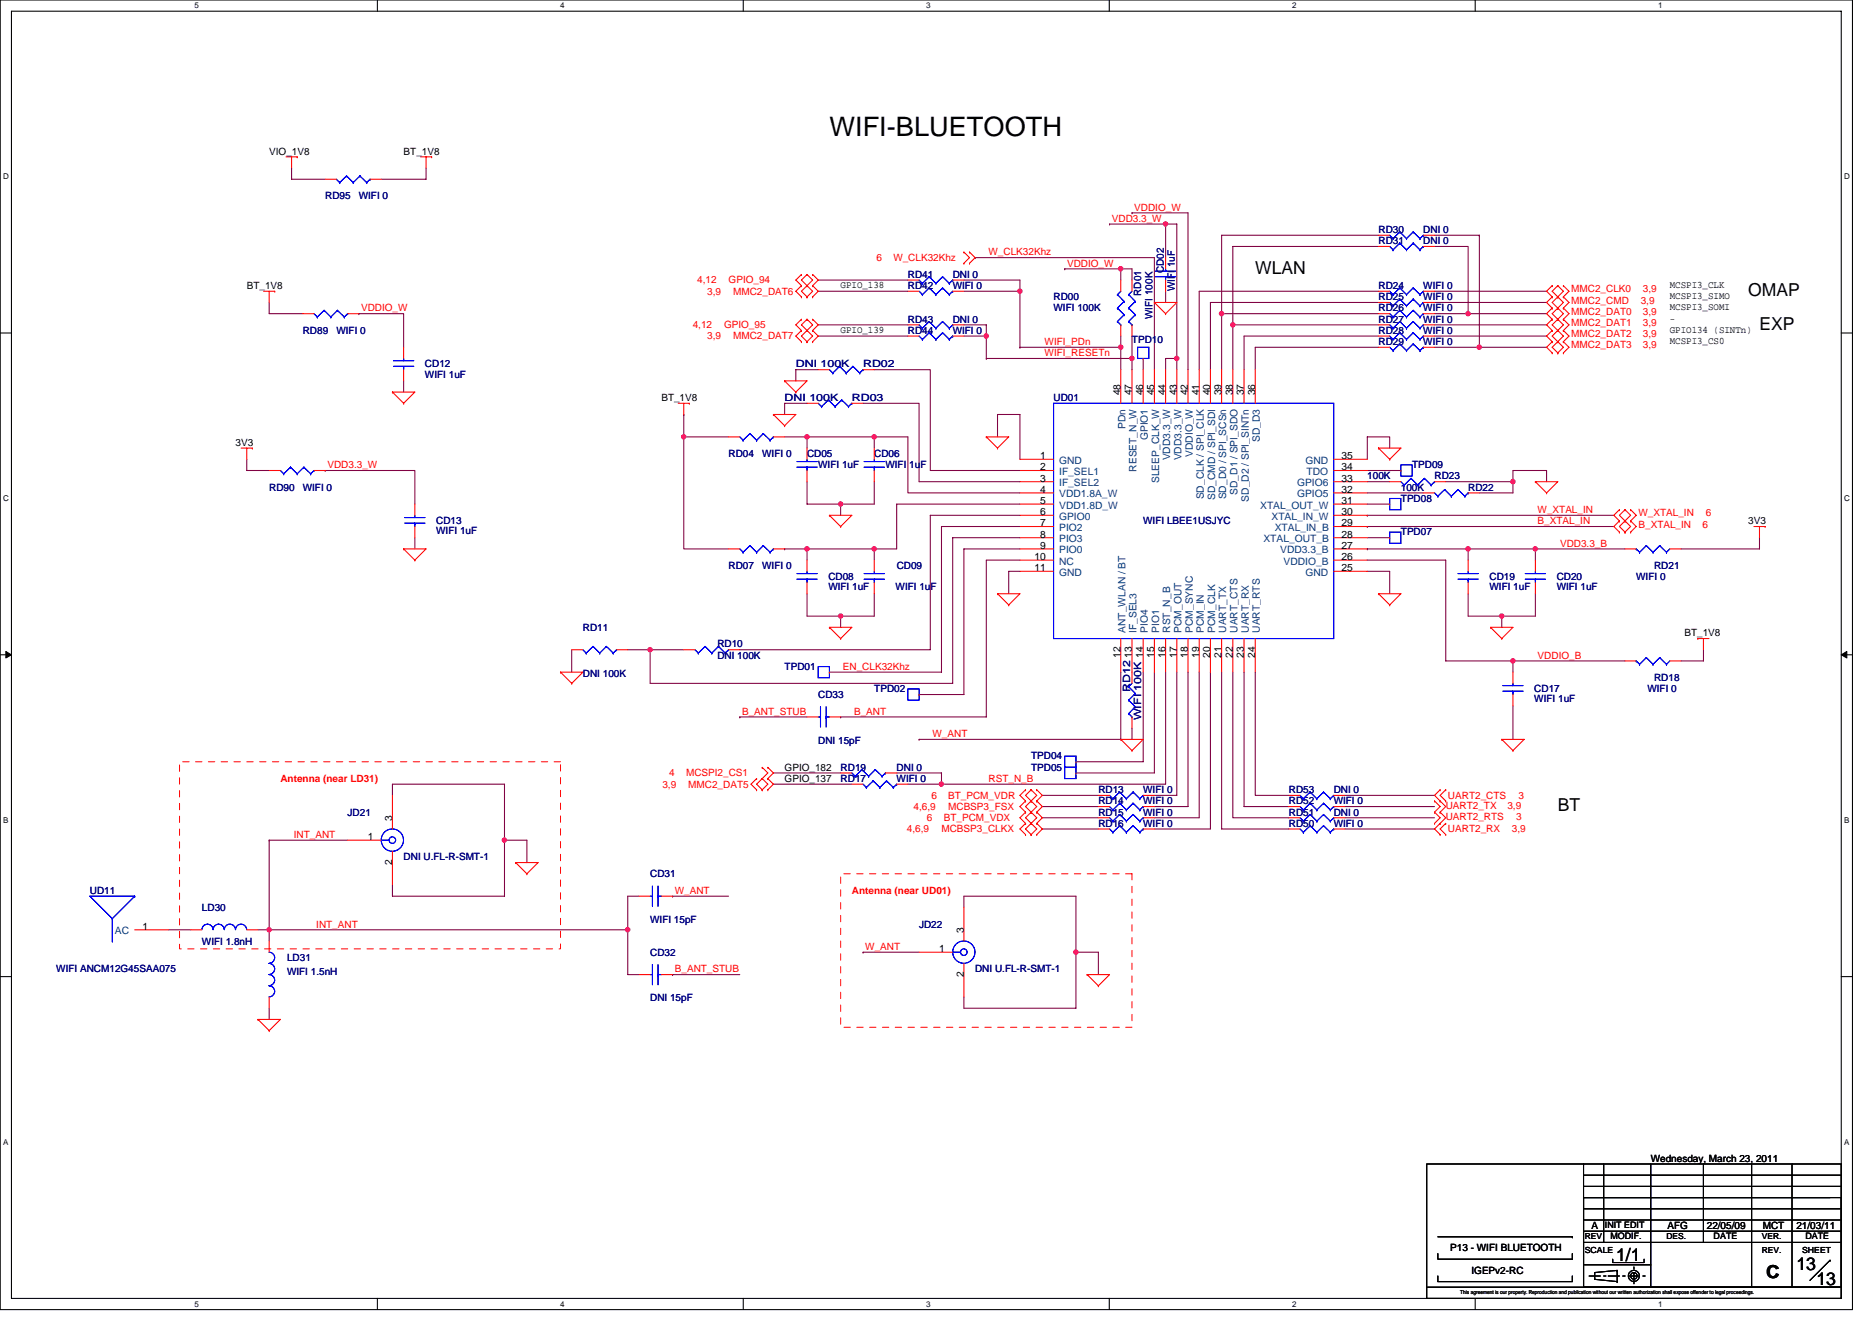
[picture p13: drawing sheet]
<svg xmlns="http://www.w3.org/2000/svg" width="297mm" height="210mm" viewBox="0 0 297 210" stroke-linecap="round" stroke-linejoin="round" font-family="sans-serif">
<defs><g id="words">
<text font-size="4.3" x="131.6" y="21.6">WIFI-BLUETOOTH</text>
<g font-size="2.8">
<text x="199.2" y="43.4">WLAN</text>
<text x="277.4" y="47">OMAP</text>
<text x="279.2" y="52.3">EXP</text>
<text x="247.2" y="128.8">BT</text>
<text x="256.4" y="200.1">1/1</text>
<text x="280.2" y="202.8">C</text>
<text x="285" y="201.5">13</text>
<text x="288.2" y="204">13</text>
</g>
<g font-size="1.6">
<text x="42.7" y="24.5">VIO_1V8</text>
<text x="64" y="24.5">BT_1V8</text>
<text x="39.2" y="45.9">BT_1V8</text>
<text x="133.4" y="45.7">GPIO_138</text>
<text x="265" y="45.7">MCSPI3_CLK</text>
<text x="265" y="47.5">MCSPI3_SIMO</text>
<text x="133.4" y="52.8">GPIO_139</text>
<text x="265" y="49.3">MCSPI3_SOMI</text>
<text x="265" y="52.8">GPIO134 (SINTn)</text>
<text x="265" y="51">-</text>
<text x="265" y="54.6">MCSPI3_CS0</text>
<text x="104.9" y="63.6">BT_1V8</text>
<text x="177.8" y="62.8" transform="rotate(-90 177.8 62.8)">48</text>
<text x="179.6" y="62.8" transform="rotate(-90 179.6 62.8)">47</text>
<text x="181.4" y="62.8" transform="rotate(-90 181.4 62.8)">46</text>
<text x="183.2" y="62.8" transform="rotate(-90 183.2 62.8)">45</text>
<text x="184.9" y="62.8" transform="rotate(-90 184.9 62.8)">44</text>
<text x="186.7" y="62.8" transform="rotate(-90 186.7 62.8)">43</text>
<text x="188.5" y="62.8" transform="rotate(-90 188.5 62.8)">42</text>
<text x="190.3" y="62.8" transform="rotate(-90 190.3 62.8)">41</text>
<text x="192" y="62.8" transform="rotate(-90 192 62.8)">40</text>
<text x="193.8" y="62.8" transform="rotate(-90 193.8 62.8)">39</text>
<text x="195.6" y="62.8" transform="rotate(-90 195.6 62.8)">38</text>
<text x="197.4" y="62.8" transform="rotate(-90 197.4 62.8)">37</text>
<text x="199.2" y="62.8" transform="rotate(-90 199.2 62.8)">36</text>
<text x="37.4" y="70.8">3V3</text>
<text x="165" y="72.9">1</text>
<text x="165" y="74.7">2</text>
<text x="165" y="76.4">3</text>
<text x="212.9" y="76.4">33</text>
<text x="212.9" y="74.7">34</text>
<text x="212.9" y="72.9">35</text>
<text x="165" y="78.2">4</text>
<text x="165" y="80">5</text>
<text x="165" y="81.8">6</text>
<text x="165" y="83.5">7</text>
<text x="212.9" y="81.8">30</text>
<text x="212.9" y="80">31</text>
<text x="212.9" y="78.2">32</text>
<text x="212.9" y="83.5">29</text>
<text x="277.4" y="83.2">3V3</text>
<text x="164.1" y="88.9">10</text>
<text x="165" y="85.3">8</text>
<text x="165" y="87.1">9</text>
<text x="212.9" y="85.3">28</text>
<text x="212.9" y="88.9">26</text>
<text x="212.9" y="87.1">27</text>
<text x="164.1" y="90.7">11</text>
<text x="212.9" y="90.7">25</text>
<text x="267.3" y="101">BT_1V8</text>
<text x="177.8" y="104.4" transform="rotate(-90 177.8 104.4)">12</text>
<text x="179.6" y="104.4" transform="rotate(-90 179.6 104.4)">13</text>
<text x="183.2" y="104.4" transform="rotate(-90 183.2 104.4)">15</text>
<text x="184.9" y="104.4" transform="rotate(-90 184.9 104.4)">16</text>
<text x="186.7" y="104.4" transform="rotate(-90 186.7 104.4)">17</text>
<text x="188.5" y="104.4" transform="rotate(-90 188.5 104.4)">18</text>
<text x="190.3" y="104.4" transform="rotate(-90 190.3 104.4)">19</text>
<text x="192" y="104.4" transform="rotate(-90 192 104.4)">20</text>
<text x="193.8" y="104.4" transform="rotate(-90 193.8 104.4)">21</text>
<text x="195.6" y="104.4" transform="rotate(-90 195.6 104.4)">22</text>
<text x="197.4" y="104.4" transform="rotate(-90 197.4 104.4)">23</text>
<text x="199.2" y="104.4" transform="rotate(-90 199.2 104.4)">24</text>
<text x="124.5" y="122.3">GPIO_182</text>
<text x="124.5" y="124.1">GPIO_137</text>
<text x="62.2" y="130.3" transform="rotate(-90 62.2 130.3)">3</text>
<text x="58.4" y="133.3">1</text>
<text x="62.2" y="137.3" transform="rotate(-90 62.2 137.3)">2</text>
<text x="22.6" y="147.6">1</text>
<text x="152.9" y="148.1" transform="rotate(-90 152.9 148.1)">3</text>
<text x="149" y="151.1">1</text>
<text x="152.9" y="155.1" transform="rotate(-90 152.9 155.1)">2</text>
<text x="261.9" y="184.4">Wednesday, March 23, 2011</text>
<text x="252.5" y="195.1">A</text>
<text x="264.6" y="195.1">AFG</text>
<text x="270.8" y="195.1">22/05/09</text>
<text x="279.7" y="195.1">MCT</text>
<text x="285" y="195.1">21/03/11</text>
<text x="230.1" y="198.6">P13 - WIFI BLUETOOTH</text>
<text x="233.5" y="202.2">IGEPv2-RC</text>
</g>
<g font-size="1.6" fill="#000080">
<text x="51.6" y="31.6">RD95</text>
<text x="56.9" y="31.6">WIFI 0</text>
<text x="218.7" y="37">RD30</text>
<text x="218.7" y="38.8">RD31</text>
<text x="225.8" y="37">DNI 0</text>
<text x="225.8" y="38.8">DNI 0</text>
<text x="144.1" y="45.9">RD42</text>
<text x="144.1" y="44.1">RD41</text>
<text x="151.2" y="45.9">WIFI 0</text>
<text x="151.2" y="44.1">DNI 0</text>
<text x="167.2" y="47.6">RD00</text>
<text x="181.1" y="46.9" transform="rotate(-90 181.1 46.9)">RD01</text>
<text x="184.7" y="43.4" transform="rotate(-90 184.7 43.4)">CD02</text>
<text x="186.4" y="46.2" transform="rotate(-90 186.4 46.2)">WIFI 1uF</text>
<text x="218.7" y="47.6">RD25</text>
<text x="218.7" y="45.9">RD24</text>
<text x="225.8" y="47.6">WIFI 0</text>
<text x="225.8" y="45.9">WIFI 0</text>
<text x="48" y="53">RD89</text>
<text x="53.4" y="53">WIFI 0</text>
<text x="144.1" y="51.2">RD43</text>
<text x="144.1" y="53">RD44</text>
<text x="151.2" y="51.2">DNI 0</text>
<text x="151.2" y="53">WIFI 0</text>
<text x="167.2" y="49.4">WIFI 100K</text>
<text x="182.9" y="50.7" transform="rotate(-90 182.9 50.7)">WIFI 100K</text>
<text x="218.7" y="53">RD28</text>
<text x="218.7" y="51.2">RD27</text>
<text x="218.7" y="49.4">RD26</text>
<text x="225.8" y="53">WIFI 0</text>
<text x="225.8" y="51.2">WIFI 0</text>
<text x="225.8" y="49.4">WIFI 0</text>
<text x="67.4" y="58.3">CD12</text>
<text x="67.4" y="59.9">WIFI 1uF</text>
<text x="126.3" y="58.3">DNI 100K</text>
<text x="136.9" y="58.3">RD02</text>
<text x="179.6" y="54.4">TPD10</text>
<text x="218.7" y="54.8">RD29</text>
<text x="225.8" y="54.8">WIFI 0</text>
<text x="124.5" y="63.6">DNI 100K</text>
<text x="135.2" y="63.6">RD03</text>
<text x="167.2" y="63.6">UD01</text>
<text x="42.7" y="77.9">RD90</text>
<text x="48" y="77.9">WIFI 0</text>
<text x="115.6" y="72.5">RD04</text>
<text x="120.9" y="72.5">WIFI 0</text>
<text x="128.1" y="72.5">CD05</text>
<text x="129.8" y="74.3">WIFI 1uF</text>
<text x="138.7" y="72.5">CD06</text>
<text x="140.5" y="74.3">WIFI 1uF</text>
<text x="217" y="76.1">100K</text>
<text x="222.3" y="77.9">100K</text>
<text x="224.1" y="74.3">TPD09</text>
<text x="227.6" y="76.1">RD23</text>
<text x="233" y="77.9">RD22</text>
<text x="69.2" y="83.2">CD13</text>
<text x="181.4" y="83.2">WIFI LBEE1USJYC</text>
<text x="222.3" y="79.7">TPD08</text>
<text x="69.2" y="84.8">WIFI 1uF</text>
<text x="222.3" y="85">TPD07</text>
<text x="115.6" y="90.3">RD07</text>
<text x="120.9" y="90.3">WIFI 0</text>
<text x="131.4" y="92.1">CD08</text>
<text x="131.4" y="93.7">WIFI 1uF</text>
<text x="142.1" y="93.7">WIFI 1uF</text>
<text x="142.3" y="90.3">CD09</text>
<text x="236.3" y="92.1">CD19</text>
<text x="236.3" y="93.7">WIFI 1uF</text>
<text x="247" y="92.1">CD20</text>
<text x="247" y="93.7">WIFI 1uF</text>
<text x="259.6" y="92.1">WIFI 0</text>
<text x="262.5" y="90.3">RD21</text>
<text x="92.5" y="100.1">RD11</text>
<text x="92.5" y="107.4">DNI 100K</text>
<text x="113.8" y="102.8">RD10</text>
<text x="113.8" y="104.5">DNI 100K</text>
<text x="124.5" y="106.3">TPD01</text>
<text x="129.8" y="110.8">CD33</text>
<text x="138.7" y="109.9">TPD02</text>
<text x="179.3" y="109.9" transform="rotate(-90 179.3 109.9)">RD12</text>
<text x="243.5" y="109.9">CD17</text>
<text x="243.5" y="111.5">WIFI 1uF</text>
<text x="261.4" y="109.9">WIFI 0</text>
<text x="262.5" y="108.1">RD18</text>
<text x="129.8" y="118">DNI 15pF</text>
<text x="181.1" y="114.3" transform="rotate(-90 181.1 114.3)">WIFI 100K 14</text>
<text x="133.4" y="124.1">RD17</text>
<text x="133.4" y="122.3">RD19</text>
<text x="142.3" y="124.1">WIFI 0</text>
<text x="142.3" y="122.3">DNI 0</text>
<text x="163.6" y="122.3">TPD05</text>
<text x="163.6" y="120.5">TPD04</text>
<text x="174.3" y="125.9">RD13</text>
<text x="181.4" y="125.9">WIFI 0</text>
<text x="204.5" y="125.9">RD53</text>
<text x="211.6" y="125.9">DNI 0</text>
<text x="55.2" y="129.4">JD21</text>
<text x="174.3" y="129.4">RD15</text>
<text x="174.3" y="127.7">RD14</text>
<text x="174.3" y="131.2">RD16</text>
<text x="181.4" y="129.4">WIFI 0</text>
<text x="181.4" y="127.7">WIFI 0</text>
<text x="181.4" y="131.2">WIFI 0</text>
<text x="204.5" y="129.4">RD51</text>
<text x="204.5" y="127.7">RD52</text>
<text x="204.5" y="131.2">RD50</text>
<text x="211.6" y="129.4">DNI 0</text>
<text x="211.6" y="127.7">WIFI 0</text>
<text x="211.6" y="131.2">WIFI 0</text>
<text x="64" y="136.5">DNI U.FL-R-SMT-1</text>
<text x="14.3" y="141.9">UD11</text>
<text x="103.2" y="139.2">CD31</text>
<text x="32" y="144.5">LD30</text>
<text x="103.2" y="146.5">WIFI 15pF</text>
<text x="145.8" y="147.2">JD22</text>
<text x="8.9" y="154.3">WIFI ANCM12G45SAA075</text>
<text x="32" y="150.1">WIFI 1.8nH</text>
<text x="45.5" y="152.5">LD31</text>
<text x="45.5" y="154.7">WIFI 1.5nH</text>
<text x="103.2" y="151.7">CD32</text>
<text x="154.7" y="154.3">DNI U.FL-R-SMT-1</text>
<text x="103.2" y="158.9">DNI 15pF</text>
</g>
<g font-size="1.6" fill="#f00">
<text x="176.4" y="35.2">VDD3.3_W</text>
<text x="180" y="33.4">VDDIO_W</text>
<text x="139.1" y="41.4">6</text>
<text x="141.7" y="41.4">W_CLK32Khz</text>
<text x="156.9" y="40.5">W_CLK32Khz</text>
<text x="110.6" y="45">4,12</text>
<text x="112.2" y="46.8">3,9</text>
<text x="115.6" y="45">GPIO_94</text>
<text x="116.3" y="46.8">MMC2_DAT6</text>
<text x="169.3" y="42.3">VDDIO_W</text>
<text x="249.3" y="46.4">MMC2_CLK0</text>
<text x="260.7" y="46.4">3,9</text>
<text x="57.3" y="49.4">VDDIO_W</text>
<text x="109.9" y="52.1">4,12</text>
<text x="112.2" y="53.9">3,9</text>
<text x="114.9" y="52.1">GPIO_95</text>
<text x="116.3" y="53.9">MMC2_DAT7</text>
<text x="249.3" y="48.2">MMC2_CMD</text>
<text x="249.3" y="50">MMC2_DAT0</text>
<text x="249.3" y="51.7">MMC2_DAT1</text>
<text x="249.3" y="53.5">MMC2_DAT2</text>
<text x="260.3" y="48.2">3,9</text>
<text x="260.7" y="50">3,9</text>
<text x="260.7" y="51.7">3,9</text>
<text x="260.7" y="53.5">3,9</text>
<text x="165.8" y="54.8">WIFI_PDn</text>
<text x="165.8" y="56.5">WIFI_RESETn</text>
<text x="249.3" y="55.3">MMC2_DAT3</text>
<text x="260.7" y="55.3">3,9</text>
<text x="52" y="74.3">VDD3.3_W</text>
<text x="244" y="81.4">W_XTAL_IN</text>
<text x="244" y="83.2">B_XTAL_IN</text>
<text x="260" y="82">W_XTAL_IN</text>
<text x="260" y="83.7">B_XTAL_IN</text>
<text x="270.1" y="83.7">6</text>
<text x="270.7" y="82">6</text>
<text x="247.5" y="86.8">VDD3.3_B</text>
<text x="133.7" y="106.3">EN_CLK32Khz</text>
<text x="244" y="104.5">VDDIO_B</text>
<text x="117.7" y="113.4">B_ANT_STUB</text>
<text x="135.5" y="113.4">B_ANT</text>
<text x="148" y="117">W_ANT</text>
<text x="44.5" y="124.2">Antenna (near LD31)</text>
<text x="105.1" y="125">3,9</text>
<text x="106.2" y="123.2">4</text>
<text x="108.9" y="123.2">MCSPI2_CS1</text>
<text x="109.2" y="125">MMC2_DAT5</text>
<text x="156.9" y="124.1">RST_N_B</text>
<text x="144.9" y="128.5">4,6,9</text>
<text x="147.1" y="130.3">6</text>
<text x="147.8" y="126.8">6</text>
<text x="149.8" y="130.3">BT_PCM_VDX</text>
<text x="150.4" y="128.5">MCBSP3_FSX</text>
<text x="150.4" y="126.8">BT_PCM_VDR</text>
<text x="229.4" y="130.2">UART2_RTS</text>
<text x="229.4" y="128.4">UART2_TX</text>
<text x="229.8" y="126.8">UART2_CTS</text>
<text x="239.2" y="128.4">3,9</text>
<text x="240.6" y="130.2">3</text>
<text x="241" y="126.8">3</text>
<text x="46.6" y="133">INT_ANT</text>
<text x="143.9" y="132.1">4,6,9</text>
<text x="149.4" y="132.1">MCBSP3_CLKX</text>
<text x="229.8" y="132.1">UART2_RX</text>
<text x="239.9" y="132.1">3,9</text>
<text x="107.1" y="141.9">W_ANT</text>
<text x="135.2" y="141.9">Antenna (near UD01)</text>
<text x="50.2" y="147.2">INT_ANT</text>
<text x="107.1" y="154.3">B_ANT_STUB</text>
<text x="137.3" y="150.8">W_ANT</text>
</g>
<g font-size="1.6" fill="#004080">
<text x="178.6" y="68.1" transform="rotate(-90 178.6 68.1)">PDn</text>
<text x="182.1" y="69.9" transform="rotate(-90 182.1 69.9)">GPIO1</text>
<text x="199.9" y="70.2" transform="rotate(-90 199.9 70.2)">SD_D3</text>
<text x="168.1" y="73.6">GND</text>
<text x="168.1" y="75.4">IF_SEL1</text>
<text x="168.1" y="77.2">IF_SEL2</text>
<text x="180.4" y="74.9" transform="rotate(-90 180.4 74.9)">RESET_N_W</text>
<text x="183.9" y="76.7" transform="rotate(-90 183.9 76.7)">SLEEP_CLK_W</text>
<text x="185.7" y="73.1" transform="rotate(-90 185.7 73.1)">VDD3.3_W</text>
<text x="187.5" y="73.1" transform="rotate(-90 187.5 73.1)">VDD3.3_W</text>
<text x="189.2" y="72.5" transform="rotate(-90 189.2 72.5)">VDDIO_W</text>
<text x="205.8" y="77.2">GPIO6</text>
<text x="207.2" y="73.6">GND</text>
<text x="207.3" y="75.4">TDO</text>
<text x="168.1" y="79">VDD1.8A_W</text>
<text x="168.1" y="80.7">VDD1.8D_W</text>
<text x="168.1" y="82.5">GPIO0</text>
<text x="191" y="79.3" transform="rotate(-90 191 79.3)">SD_CLK / SPI_CLK</text>
<text x="192.8" y="79.4" transform="rotate(-90 192.8 79.4)">SD_CMD / SPI_SDI</text>
<text x="194.6" y="79.3" transform="rotate(-90 194.6 79.3)">SD_D0 / SPI_SCSn</text>
<text x="196.4" y="78.5" transform="rotate(-90 196.4 78.5)">SD_D1 / SPI_SDO</text>
<text x="198.1" y="79.6" transform="rotate(-90 198.1 79.6)">SD_D2 / SPI_SINTn</text>
<text x="200" y="80.7">XTAL_OUT_W</text>
<text x="201.8" y="82.5">XTAL_IN_W</text>
<text x="205.8" y="79">GPIO5</text>
<text x="168.1" y="84.3">PIO2</text>
<text x="168.1" y="86.1">PIO3</text>
<text x="168.1" y="87.8">PIO0</text>
<text x="168.1" y="89.6">NC</text>
<text x="200.5" y="86.1">XTAL_OUT_B</text>
<text x="202.3" y="84.3">XTAL_IN_B</text>
<text x="203.1" y="87.8">VDD3.3_B</text>
<text x="203.7" y="89.6">VDDIO_B</text>
<text x="168.1" y="91.4">GND</text>
<text x="207.2" y="91.4">GND</text>
<text x="178.6" y="100.5" transform="rotate(-90 178.6 100.5)">ANT_WLAN / BT</text>
<text x="180.4" y="100.5" transform="rotate(-90 180.4 100.5)">IF_SEL3</text>
<text x="182.1" y="100.5" transform="rotate(-90 182.1 100.5)">PIO4</text>
<text x="183.9" y="100.5" transform="rotate(-90 183.9 100.5)">PIO1</text>
<text x="185.7" y="100.5" transform="rotate(-90 185.7 100.5)">RST_N_B</text>
<text x="187.5" y="100.5" transform="rotate(-90 187.5 100.5)">PCM_OUT</text>
<text x="189.2" y="100.5" transform="rotate(-90 189.2 100.5)">PCM_SYNC</text>
<text x="191" y="100.5" transform="rotate(-90 191 100.5)">PCM_IN</text>
<text x="192.8" y="100.5" transform="rotate(-90 192.8 100.5)">PCM_CLK</text>
<text x="194.6" y="100.5" transform="rotate(-90 194.6 100.5)">UART_TX</text>
<text x="196.4" y="100.5" transform="rotate(-90 196.4 100.5)">UART_CTS</text>
<text x="198.1" y="100.5" transform="rotate(-90 198.1 100.5)">UART_RX</text>
<text x="199.9" y="100.5" transform="rotate(-90 199.9 100.5)">UART_RTS</text>
<text x="18.2" y="148.3">AC</text>
</g>
<g font-size="1.4">
<text x="254.7" y="194.9">INIT EDIT</text>
<text x="255.5" y="196.7">MODIF.</text>
<text x="271.9" y="196.7">DATE</text>
<text x="286.5" y="196.7">DATE</text>
</g>
<g font-size="1.3">
<text x="30.8" y="1.3">5</text>
<text x="88.9" y="1.3">4</text>
<text x="147" y="1.3">3</text>
<text x="205" y="1.3">2</text>
<text x="263.1" y="1.3">1</text>
<text x=".5" y="28.4">D</text>
<text x="292.6" y="28.4">D</text>
<text x=".5" y="79.5">C</text>
<text x="292.6" y="79.5">C</text>
<text x=".5" y="130.6">B</text>
<text x="292.6" y="130.6">B</text>
<text x=".5" y="181.7">A</text>
<text x="292.6" y="181.7">A</text>
<text x="251.5" y="196.6">REV</text>
<text x="264.4" y="196.6">DES.</text>
<text x="279.5" y="196.6">VER.</text>
<text x="251.5" y="198.9">SCALE</text>
<text x="279.5" y="198.9">REV.</text>
<text x="285.9" y="198.9">SHEET</text>
<text x="30.8" y="207.4">5</text>
<text x="88.9" y="207.4">4</text>
<text x="147" y="207.4">3</text>
<text x="205" y="207.4">2</text>
<text x="263.1" y="207.4">1</text>
</g>
<text font-size=".9" x="231.7" y="205.4">This agreement is our property. Reproduction and publication without our written authorization shall expose offender to legal proceedings.</text>
</g></defs>
<path d="M0 0h293.9v207.9h-293.9zM1.8 1.8h290.4v204.3h-290.4z" fill="none" stroke="#000" stroke-width=".17"/>
<g fill="#fff">
<path d="M30.8 .2h.7v1.4h-.7z"/>
<path d="M30.8 206.3h.7v1.4h-.7z"/>
</g>
<path d="M59.9 0v1.8M59.9 206.1v1.8" fill="none" stroke="#000" stroke-width=".17"/>
<g fill="#fff">
<path d="M88.9 .2h.7v1.4h-.7z"/>
<path d="M88.9 206.3h.7v1.4h-.7z"/>
</g>
<path d="M117.9 0v1.8M117.9 206.1v1.8" fill="none" stroke="#000" stroke-width=".17"/>
<g fill="#fff">
<path d="M147 .2h.7v1.4h-.7z"/>
<path d="M147 206.3h.7v1.4h-.7z"/>
</g>
<path d="M176 0v1.8M176 206.1v1.8" fill="none" stroke="#000" stroke-width=".17"/>
<g fill="#fff">
<path d="M205 .2h.7v1.4h-.7z"/>
<path d="M205 206.3h.7v1.4h-.7z"/>
</g>
<path d="M234.1 0v1.8M234.1 206.1v1.8" fill="none" stroke="#000" stroke-width=".17"/>
<g fill="#fff">
<path d="M263.1 .2h.7v1.4h-.7z"/>
<path d="M263.1 206.3h.7v1.4h-.7z"/>
<path d="M.5 27.3h.9v1.4h-.9z"/>
<path d="M292.6 27.3h.9v1.4h-.9z"/>
<path d="M.5 78.4h.9v1.4h-.9z"/>
<path d="M292.6 78.4h.9v1.4h-.9z"/>
</g>
<path d="M0 52.9h1.8M292.2 52.9h1.7" fill="none" stroke="#000" stroke-width=".17"/>
<g fill="#fff">
<path d="M.5 129.5h.8v1.4h-.8z"/>
<path d="M292.6 129.5h.9v1.4h-.9z"/>
</g>
<path d="M0 103.9h1.8M292.2 103.9h1.7" fill="none" stroke="#000" stroke-width=".17"/>
<path d="M.9 103.4l.9 .5-.9 .5zM292.2 103.9l.8-.5v1z" fill="#000" stroke="#000" stroke-width=".16"/>
<g fill="#fff">
<path d="M.5 180.5h.8v1.4h-.8z"/>
<path d="M292.6 180.5h.9v1.4h-.9z"/>
</g>
<g fill="none" stroke="#000" stroke-width=".17">
<path d="M0 155h1.8M292.2 155h1.7M228.2 199v.9h21.3v-.9M228.2 196.3h21.3M249.5 196.3h.1M251.3 186.5h40.9M251.3 193.6h40.7M251.3 191.9h40.7M251.3 190.1h39.1M251.3 188.3h40.9M251.3 197.2h40.9M251.3 184.7h-24.9v19.6"/>
<path d="M251.3 184.7h.1M251.3 195.4h40.9M251.3 190.1h40.9v14.2h-40.9zM251.3 184.7h40.9v19.6h-40.9zM254.5 184.7v12.5M255.9 199.9v.5h5v-.5M261.9 184.7v19.6M270.3 184.7v12.5M277.9 184.7v19.6M284.3 184.7v19.6M292.2 195.4h.1M226.4 204.3h65.8v1.8h-65.8z"/>
<path d="M228.2 202.5v.9h21.3v-.9M251.3 200.7h10.6M252.2 202.5h1.7M254.5 202.5h.3M255.2 202.5h1.8M256.6 201.6h.1M256.6 203.4h.1M256.6 201.6l-3.6 .4v1.1l3.6 .3M256.6 201.6v1.8M257.5 202.5h.3M258.4 202.5h1.8M259.3 201.1v.3"/>
<path d="M259.3 202h.1M259.3 202v1.8M260.7 202.5h.3M290.4 200h.1M290.4 200l-3.2 3.2"/>
<circle cx="259.2" cy="202.5" r=".53"/>
<circle cx="259.3" cy="202.5" r=".88"/>
</g>
<g fill="none" stroke="#800040" stroke-width=".17">
<path d="M46.3 26.7v1.7h5.3M67.6 26.7v1.7h-7.1M176.1 35.6h.1M176.1 35.6h8.9M179.6 33.8h.1M179.6 33.8h8.9v24.9M185 35.6h.1M185 35.6h1.7v21.3M185 35.6v5.3M218.7 37.3h-24.9v12.5M218.7 39.1h-23.1v12.5M227.6 37.3h7.1"/>
<path d="M227.6 39.1h5.4v10.7M234.7 37.3h.1M234.7 37.3v17.8M42.7 48v1.8h5.3M56.9 49.8h7.1v5.3M56.9 49.8h.1M129.8 58.7h-3.5v1.8M129.8 46.2h14.3M129.8 51.6h14.3M129.8 53.3h14.3M129.8 44.4h14.3M138.7 58.7h8.9v16h14.2"/>
<path d="M152.9 53.3h3.6M152.9 46.2h8.9M152.9 44.4h8.9v1.8M152.9 51.6h3.6v1.7M154.7 40.9h.1M154.7 40.9h28.5v17.8M156.5 56.9h.1M156.5 53.3h.1M156.5 56.9h23.1M156.5 53.3v3.6M161.8 55.1h.1M161.8 46.2h.1"/>
<path d="M161.8 55.1h16M161.8 46.2v8.9M168.9 42.7h.1M168.9 42.7h8.9M177.8 42.7h1.8v1.7M177.8 55.1v3.6M177.8 42.7v1.7M177.8 53.3v1.8M179.6 56.9v1.8M179.6 53.3v3.6M181.4 56.9v1.8M185 46.2v1.8"/>
<path d="M186.7 56.9h-1.7v1.8M186.7 56.9h.1M186.7 56.9v1.8M193.8 49.8h.1M193.8 49.8v8.9M193.8 49.8h24.9M195.6 51.6h.1M195.6 51.6v7.1M195.6 51.6h23.1M218.7 55.1h-19.5v3.6M218.7 53.3h-21.3v5.4M218.7 48h-26.6v10.7"/>
<path d="M218.7 46.2h-28.4v12.5M227.6 51.6h17.8M227.6 55.1h7.1M227.6 46.2h17.8M227.6 53.3h17.8M227.6 49.8h5.4M227.6 48h17.8M233 49.8h.1M233 49.8h12.4M234.7 55.1h10.7M39.2 72.9v1.8h3.5M51.6 74.7h14.2v5.3"/>
<path d="M51.6 74.7h.1M64 60.5v1.7M108.5 69.3h7.1M108.5 65.8h.1M108.5 69.3v17.8h7.1M108.5 65.8v3.5M124.5 69.3h3.6M128.1 69.3h10.6v1.8M128.1 69.3h.1M128.1 69.3v1.8M128.1 76.5v3.5h5.3v1.8M128.1 64h-3.6v1.8"/>
<path d="M136.9 64h8.9v12.5h16M138.7 69.3h.1M138.7 76.5v3.5h-5.3M138.7 69.3h5.4v8.9h17.7M158.3 69.3v-3.5h3.5v7.1M217 74.7h5.3M217 78.2h8.8M217 76.5h3.5M220.5 71.1v-1.8h-3.5v3.6M229.4 76.5h10.7M240.1 76.5h.1M240.1 76.5v-1.8h5.3v1.8"/>
<path d="M240.1 76.5v1.7h-5.4M65.8 85.3v1.8M124.5 87.1h.1M124.5 87.1h3.6M128.1 94.2v3.6h5.3v1.8M128.1 87.1h10.6v1.8M128.1 87.1v1.8M133.4 80h.1M133.4 97.8h.1M138.7 87.1h.1M138.7 94.2v3.6h-5.3M161.8 90.7h-1.7v3.5"/>
<path d="M161.8 80h-19.5v7.1h-3.6M161.8 81.8h-14.2v21.3h-30.2M161.8 83.6h-12.4v23.1h-17.8M161.8 85.3h-10.6v23.2h-48v-5.4M161.8 87.1h-8.9v23.1h-7.1M161.8 88.9h-5.3v24.9h-23.1M217 90.7h3.5v3.5M217 87.1h.1M217 88.9h12.4v16h10.7v1.8M217 81.8h.1M217 83.6h.1M217 80h3.5"/>
<path d="M217 85.3h3.5M217 87.1h16M217 81.8h39.1M217 83.6h39.1M233 94.2v3.6h5.3v1.8M233 87.1h10.6v1.8M233 87.1v1.8M238.3 97.8h.1M243.6 87.1h.1M243.6 94.2v3.6h-5.3M243.6 87.1h14.2M279.2 85.3v1.8h-12.5"/>
<path d="M90.7 103.1v3.6M99.6 103.1h3.6M103.2 103.1h5.3M103.2 103.1h.1M117.4 113.8h.1M117.4 113.8h10.7M131.6 106.7h.1M133.4 113.8h.1M145.8 117.3h.1M177.8 106.7v10.6h-32M179.6 115.6v1.7M181.4 106.7v14.2h-10.7"/>
<path d="M183.2 106.7v16h-12.5M185 106.7v17.8h-35.6M186.7 106.7v19.5h-3.5M188.5 106.7v21.3h-5.3M190.3 106.7v23.1h-7.1M192.1 106.7v24.9h-8.9M193.8 106.7v24.9h10.7M195.6 106.7v23.1h8.9M197.4 106.7v21.3h7.1M199.2 106.7v19.5h5.3M240.1 104.9h.1M240.1 112v5.3"/>
<path d="M240.1 104.9h17.7M270.3 103.1v1.8h-3.6M42.7 133.3h.1M42.7 133.3v14.3M42.7 133.3h12.5M62.3 126.2v-1.7h17.7v8.8M80 133.3v8.9h-17.7v-1.7M80 133.3h3.6v3.6M80 133.3h.1M122.7 124.5h12.5M122.7 122.7h10.7M142.3 122.7h7.1v1.8"/>
<path d="M144.1 124.5h5.3M149.4 124.5h.1M165.4 126.2h8.9M165.4 128h8.9M165.4 129.8h8.9M165.4 131.6h8.9M213.4 126.2h14.2M213.4 128h14.2M213.4 129.8h14.2M213.4 131.6h14.2M26.7 147.6h3.6M40.9 147.6h1.8"/>
<path d="M42.7 147.6v1.8M42.7 147.6h.1M42.7 147.6h56.9M99.6 147.6v7.1h1.8M101.4 142.2h-1.8v5.4M106.7 142.2h.1M106.7 154.7h.1M106.7 142.2h8.9M106.7 154.7h10.7M136.9 151.1h.1M136.9 151.1h8.9M152.9 144v-1.8h17.8v8.9"/>
<path d="M170.7 151.1v8.9h-17.8v-1.8M170.7 151.1h3.6v3.6M170.7 151.1h.1M42.7 160v1.8"/>
</g>
<g fill="#f0f" stroke="#f0f" stroke-width=".17">
<circle cx="193.8" cy="49.8" r=".35"/>
<circle cx="195.6" cy="51.5" r=".35"/>
<circle cx="138.7" cy="69.3" r=".35"/>
<circle cx="128" cy="69.3" r=".35"/>
<circle cx="133.4" cy="80" r=".35"/>
<circle cx="138.7" cy="87.1" r=".35"/>
<circle cx="133.4" cy="97.8" r=".35"/>
<circle cx="128" cy="87.1" r=".35"/>
<circle cx="184.9" cy="35.5" r=".35"/>
<circle cx="186.7" cy="56.9" r=".35"/>
<circle cx="177.8" cy="42.7" r=".35"/>
<circle cx="243.6" cy="87.1" r=".35"/>
<circle cx="238.3" cy="97.8" r=".35"/>
<circle cx="232.9" cy="87.1" r=".35"/>
<circle cx="240.1" cy="104.9" r=".35"/>
<circle cx="177.8" cy="55.1" r=".35"/>
<circle cx="179.6" cy="56.9" r=".35"/>
<circle cx="240.1" cy="76.4" r=".35"/>
<circle cx="103.2" cy="103.1" r=".35"/>
<circle cx="108.5" cy="69.3" r=".35"/>
<circle cx="80" cy="133.3" r=".35"/>
<circle cx="232.9" cy="49.8" r=".35"/>
<circle cx="234.7" cy="55.1" r=".35"/>
<circle cx="149.4" cy="124.4" r=".35"/>
<circle cx="156.5" cy="53.3" r=".35"/>
<circle cx="161.8" cy="46.2" r=".35"/>
<circle cx="170.7" cy="151.1" r=".35"/>
<circle cx="99.6" cy="147.6" r=".35"/>
<circle cx="42.7" cy="147.6" r=".35"/>
</g>
<g fill="none" stroke="#f00" stroke-width=".17">
<path d="M45.4 24.9h1.8M46.3 24.9v1.8M47.2 24.9h.1M51.6 28.4h1.8M58.7 28.4h1.8M66.7 24.9h1.8M67.6 24.9v1.8M68.5 24.9h.1M218.7 37.3h1.8M218.7 39.1h1.8M225.8 37.3h1.8M225.8 39.1h1.8"/>
<path d="M41.8 46.2h1.8M42.7 46.2v1.8M43.6 46.2h.1M48 49.8h1.8M55.2 49.8h1.7M64 55.1v1.8M64 58.7v1.8M127.2 45.3h.1M127.2 47.1h.1M127.2 52.5h.1M127.2 50.7h.1M127.2 54.2h.1"/>
<path d="M127.2 43.6h.1M127.2 45.3l-.9 .9 .9 .9M127.2 50.7l-.9 .9 .9 .9M127.2 52.5l-.9 .8 .9 .9M127.2 43.6l-.9 .8 .9 .9M128.1 47.1h.1M128.1 45.3h.1M128.1 50.7h.1M128.1 52.5h.1M128.1 54.2h.1M128.1 43.6h.1M128.1 43.6l.8 .8-1.7 1.8 .9 .9"/>
<path d="M128.1 43.6l-.9 .8 1.7 1.8-.8 .9M128.1 50.7l.8 .9-1.7 1.7 .9 .9M128.1 50.7l-.9 .9 1.7 1.7-.8 .9M128.9 45.3h.1M128.9 47.1h.1M128.9 52.5h.1M128.9 50.7h.1M128.9 54.2h.1M128.9 43.6h.1M128.9 45.3l.9 .9-.9 .9M128.9 50.7l.9 .9-.9 .9M128.9 52.5l.9 .8-.9 .9"/>
<path d="M128.9 43.6l.9 .8-.9 .9M129.8 58.7h1.8M136.9 58.7h1.8M144.1 46.2h1.7M144.1 51.6h1.7M144.1 44.4h1.7M144.1 53.3h1.7M151.2 46.2h1.7M151.2 51.6h1.7M151.2 44.4h1.7M151.2 53.3h1.7M152.9 41.8h.1"/>
<path d="M152.9 40h.1M152.9 40l.9 .9-.9 .9M153.8 40h.1M153.8 41.8h.1M153.8 40l.9 .9-.9 .9M177.8 44.4v1.8M177.8 51.6v1.7M177.8 58.7v5.3M179.6 44.4v1.8M179.6 51.6v1.7M179.6 58.7v5.3M181.4 56.9h.1"/>
<path d="M181.4 58.7v5.3M183.2 48h3.5l-1.7 1.8M183.2 48h.1M183.2 48l1.8 1.8M183.2 58.7v5.3M185 49.8h.1M185 40.9v1.8M185 44.4v1.8M185 58.7v5.3M186.7 58.7v5.3M188.5 58.7v5.3M190.3 58.7v5.3"/>
<path d="M192.1 58.7v5.3M193.8 58.7v5.3M195.6 58.7v5.3M197.4 58.7v5.3M199.2 58.7v5.3M218.7 46.2h1.8M218.7 48h1.8M218.7 51.6h1.8M218.7 55.1h1.8M218.7 53.3h1.8M218.7 49.8h1.8M225.8 46.2h1.8"/>
<path d="M225.8 48h1.8M225.8 51.6h1.8M225.8 55.1h1.8M225.8 53.3h1.8M225.8 49.8h1.8M246.3 47.1h.1M246.3 48.9h.1M246.3 50.7h.1M246.3 45.3h.1M246.3 52.5h.1M246.3 54.2h.1M246.3 56h.1"/>
<path d="M246.3 47.1l-.9 .9 .9 .9M246.3 50.7l-.9 .9 .9 .9M246.3 48.9l-.9 .9 .9 .9M246.3 45.3l-.9 .9 .9 .9M246.3 52.5l-.9 .8 .9 .9M246.3 54.2l-.9 .9 .9 .9M247.2 48.9h.1M247.2 47.1h.1M247.2 50.7h.1M247.2 45.3h.1M247.2 52.5h.1M247.2 54.2h.1"/>
<path d="M247.2 56h.1M247.2 45.3l.9 .9-1.8 1.8 1.8 1.8-1.8 1.8 1.8 1.7-1.8 1.8 .9 .9M247.2 45.3l-.9 .9 1.8 1.8-1.8 1.8 1.8 1.8-1.8 1.7 1.8 1.8-.9 .9M248.1 47.1h.1M248.1 48.9h.1M248.1 50.7h.1M248.1 45.3h.1M248.1 52.5h.1M248.1 54.2h.1M248.1 56h.1M248.1 50.7l.9 .9-.9 .9M248.1 47.1l.9 .9-.9 .9"/>
<path d="M248.1 48.9l.9 .9-.9 .9M248.1 45.3l.9 .9-.9 .9M248.1 54.2l.9 .9-.9 .9M248.1 52.5l.9 .8-.9 .9M38.3 71.1h1.7M39.2 71.1v1.8M40 71.1h.1M42.7 74.7h1.8M49.8 74.7h1.8M62.3 62.2h3.5l-1.8 1.8M62.3 62.2h.1M62.3 62.2l1.7 1.8"/>
<path d="M64 64h.1M107.6 64h1.8M108.5 64v1.8M109.4 64h.1M115.6 69.3h1.8M122.7 65.8h3.6l-1.8 1.8M122.7 65.8h.1M122.7 65.8l1.8 1.8M122.7 69.3h1.8M124.5 67.6h.1M124.5 60.5h3.6l-1.8 1.7M124.5 60.5h.1"/>
<path d="M124.5 60.5l1.8 1.7M126.3 62.2h.1M128.1 64h1.7M128.1 71.1v1.8M128.1 74.7v1.8M135.2 64h1.7M138.7 71.1v1.8M138.7 74.7v1.8M156.5 69.3h3.6l-1.8 1.8M156.5 69.3h.1M156.5 69.3l1.8 1.8M158.3 71.1h.1"/>
<path d="M161.8 78.2h5.4M161.8 74.7h5.4M161.8 72.9h5.4M161.8 76.5h5.4M211.6 78.2h5.4M211.6 74.7h5.4M211.6 72.9h5.4M211.6 76.5h5.4M218.7 71.1h3.6l-1.8 1.8M218.7 71.1h.1M218.7 71.1l1.8 1.8M220.5 72.9h.1"/>
<path d="M220.5 76.5h1.8M222.3 74.7h.1M225.8 78.2h1.8M227.6 76.5h1.8M233 78.2h1.7M243.6 76.5h3.6l-1.8 1.7M243.6 76.5h.1M243.6 76.5l1.8 1.7M245.4 78.2h.1M64 87.1h3.6l-1.8 1.8M64 87.1h.1M64 87.1l1.8 1.8"/>
<path d="M65.8 88.9h.1M65.8 80v1.8M65.8 83.6v1.7M115.6 87.1h1.8M122.7 87.1h1.8M128.1 88.9v1.8M128.1 92.5v1.7M131.6 81.8h3.6l-1.8 1.8M131.6 81.8h.1M131.6 99.6h3.6l-1.8 1.7M131.6 99.6h.1M131.6 81.8l1.8 1.8"/>
<path d="M131.6 99.6l1.8 1.7M133.4 83.6h.1M138.7 88.9v1.8M138.7 92.5v1.7M158.3 94.2h3.5l-1.7 1.8M158.3 94.2h.1M158.3 94.2l1.8 1.8M160.1 96h.1M161.8 83.6h5.4M161.8 87.1h5.4M161.8 80h5.4M161.8 81.8h5.4"/>
<path d="M161.8 85.3h5.4M161.8 88.9h5.4M161.8 90.7h5.4M211.6 83.6h5.4M211.6 87.1h5.4M211.6 80h5.4M211.6 81.8h5.4M211.6 85.3h5.4M211.6 88.9h5.4M211.6 90.7h5.4M218.7 94.2h3.6l-1.8 1.8M218.7 94.2h.1"/>
<path d="M218.7 94.2l1.8 1.8M220.5 96h.1M220.5 80h.1M220.5 85.3h.1M233 88.9v1.8M233 92.5v1.7M236.5 99.6h3.6l-1.8 1.7M236.5 99.6h.1M236.5 99.6l1.8 1.7M243.6 88.9v1.8M243.6 92.5v1.7M257 80.9h.1"/>
<path d="M257 82.7h.1M257 84.5h.1M257 82.7l-.9 .9 .9 .9M257 80.9l-.9 .9 .9 .9M257.8 82.7h.1M257.8 80.9h.1M257.8 84.5h.1M257.8 80.9l-.8 .9 1.7 1.8-.9 .9M257.8 80.9l.9 .9-1.7 1.8 .8 .9M257.8 87.1h1.8M258.7 80.9h.1M258.7 82.7h.1"/>
<path d="M258.7 84.5h.1M258.7 80.9l.9 .9-.9 .9M258.7 82.7l.9 .9-.9 .9M265 87.1h1.7M278.3 83.6h1.8M279.2 83.6v1.7M280.1 83.6h.1M88.9 106.7h3.6l-1.8 1.8M88.9 106.7h.1M88.9 106.7l1.8 1.8M90.7 108.5h.1M90.7 103.1h1.8"/>
<path d="M97.8 103.1h1.8M108.5 103.1h1.8M115.6 103.1h1.8M128.1 113.8h1.7M131.6 106.7h.1M131.6 113.8h1.8M133.4 101.3h.1M145.8 110.2h.1M177.8 117.3h3.6l-1.8 1.8M177.8 117.3h.1M177.8 117.3l1.8 1.8M177.8 101.3v5.4"/>
<path d="M179.6 119.1h.1M179.6 101.3v7.2M179.6 113.8v1.8M181.4 101.3v5.4M183.2 101.3v5.4M185 101.3v5.4M186.7 101.3v5.4M188.5 101.3v5.4M190.3 101.3v5.4M192.1 101.3v5.4M193.8 101.3v5.4M195.6 101.3v5.4"/>
<path d="M197.4 101.3v5.4M199.2 101.3v5.4M238.3 101.3h.1M238.3 117.3h3.5l-1.7 1.8M238.3 117.3h.1M238.3 117.3l1.8 1.8M240.1 119.1h.1M240.1 106.7v1.8M240.1 110.2v1.8M257.8 104.9h1.8M265 104.9h1.7M269.4 101.3h.1"/>
<path d="M269.4 101.3h1.8M270.3 101.3v1.8M55.2 133.3h5.3M62.3 126.2v5.4M62.3 135.1v5.4M81.8 136.9h3.6l-1.8 1.8M81.8 136.9h.1M81.8 136.9l1.8 1.8M83.6 138.7h.1M120.1 123.6h.1M120.1 125.3h.1M120.1 123.6l-.9 .9 .9 .8"/>
<path d="M120.9 125.3h.1M120.9 123.6h.1M120.9 121.8h.1M120.9 121.8l.9 .9-1.7 1.8 .8 .8M120.9 123.6l.9 .9-.9 .8M121.8 123.6h.1M121.8 125.3h.1M121.8 121.8h.1M121.8 123.6l.9 .9-.9 .8M121.8 121.8l.9 .9-.9 .9M133.4 122.7h1.8M135.2 124.5h1.7"/>
<path d="M140.5 122.7h1.8M142.3 124.5h1.8M162.7 128.9h.1M162.7 127.1h.1M162.7 132.5h.1M162.7 130.7h.1M162.7 125.3h.1M162.7 128.9l-.9 .9 .9 .9M162.7 130.7l-.9 .9 .9 .9M162.7 127.1l-.9 .9 .9 .9M162.7 125.3l-.9 .9 .9 .9M163.6 127.1h.1"/>
<path d="M163.6 128.9h.1M163.6 130.7h.1M163.6 132.5h.1M163.6 125.3h.1M163.6 125.3l-.9 .9 1.8 1.8-1.8 1.8 1.8 1.8-.9 .9M163.6 125.3l.9 .9-1.8 1.8 1.8 1.8-1.8 1.8 .9 .9M164.5 128.9h.1M164.5 127.1h.1M164.5 132.5h.1M164.5 130.7h.1M164.5 125.3h.1M164.5 130.7l.9 .9-.9 .9"/>
<path d="M164.5 128.9l.9 .9-.9 .9M164.5 125.3l.9 .9-.9 .9M164.5 127.1l.9 .9-.9 .9M170.7 122.7h.1M170.7 120.9h.1M174.3 129.8h1.8M174.3 126.2h1.8M174.3 128h1.8M174.3 131.6h1.8M181.4 129.8h1.8M181.4 126.2h1.8M181.4 128h1.8"/>
<path d="M181.4 131.6h1.8M204.5 129.8h1.8M204.5 126.2h1.8M204.5 128h1.8M204.5 131.6h1.8M211.6 129.8h1.8M211.6 126.2h1.8M211.6 128h1.8M211.6 131.6h1.8M227.6 130.7h.1M227.6 128.9h.1M227.6 127.1h.1"/>
<path d="M227.6 128.9l.9 .9-.9 .9M227.6 127.1l.9 .9-.9 .9M228.5 125.3h.1M228.5 127.1h.1M228.5 130.7h.1M228.5 128.9h.1M228.5 132.5h.1M228.5 128.9l.9 .9-1.8 1.8 .9 .9M228.5 125.3l-.9 .9 1.8 1.8-.9 .9M229.4 127.1h.1M229.4 125.3h.1M229.4 132.5h.1"/>
<path d="M229.4 130.7h.1M229.4 125.3l-.9 .9 .9 .9M229.4 130.7l-.9 .9 .9 .9M21.4 147.6h5.3M30.3 147.6h1.7M39.2 147.6h1.7M42.7 149.4v1.7M42.7 158.2v1.8M101.4 142.2h1.8M101.4 154.7h1.8M104.9 142.2h1.8M104.9 154.7h1.8"/>
<path d="M145.8 151.1h5.4M152.9 144v5.4M152.9 152.9v5.3M172.5 154.7h3.6l-1.8 1.8M172.5 154.7h.1M172.5 154.7l1.8 1.8M174.3 156.5h.1M40.9 161.8h3.6l-1.8 1.8M40.9 161.8h.1M40.9 161.8l1.8 1.8M42.7 163.6h.1"/>
</g>
<path d="M28.5 120.9h60.4v29.7h-60.4zM133.4 138.7h46.2v24.3h-46.2z" fill="none" stroke="#f00" stroke-width=".16" stroke-dasharray="1 1 1 1 1 1 1 1"/>
<g fill="none" stroke="#00f" stroke-width=".17">
<path d="M53.4 28.4l.5 .6M53.9 29h.1M55 27.9h.1M55 27.9l-1.1 1.1M55 27.9l1 1.1M56 29h.1M57.1 27.9h.1M57.1 27.9l-1.1 1.1M57.1 27.9l1.1 1.1M58.2 29h.1M58.7 28.4h.1M58.7 28.4l-.5 .6"/>
<path d="M220.5 37.3l.5 .6M220.5 39.1l.5 .5M221 37.9h.1M221 39.6h.1M222.1 36.8h.1M222.1 38.6h.1M222.1 36.8l-1.1 1.1M222.1 36.8l1.1 1.1M222.1 38.6l-1.1 1M222.1 38.6l1.1 1M223.2 37.9h.1M223.2 39.6h.1"/>
<path d="M224.2 36.8h.1M224.2 38.6h.1M224.2 36.8l-1 1.1M224.2 36.8l1.1 1.1M224.2 38.6l-1 1M224.2 38.6l1.1 1M225.3 37.9h.1M225.3 39.6h.1M225.8 37.3h.1M225.8 39.1h.1M225.8 37.3l-.5 .6M225.8 39.1l-.5 .5"/>
<path d="M49.8 49.8l.6 .5M50.4 50.3h.1M51.4 49.3h.1M51.4 49.3l-1 1M51.4 49.3l1.1 1M52.5 50.3h.1M53.5 49.3h.1M53.5 49.3l-1 1M53.5 49.3l1.1 1M54.6 50.3h.1M55.2 49.8h.1M55.2 49.8l-.6 .5"/>
<path d="M62.4 58.1h3.3M62.4 57.3h3.3M64 56.9v.4M64 58.1h.1M64 58.1v.6M131.6 58.7l.5 .5M132.1 59.2h.1M133.2 58.1h.1M133.2 58.1l-1.1 1.1M133.2 58.1l1.1 1.1M134.3 59.2h.1M135.3 58.1h.1"/>
<path d="M135.3 58.1l-1 1.1M135.3 58.1l1.1 1.1M136.4 59.2h.1M136.9 58.7h.1M136.9 58.7l-.5 .5M145.8 46.2l.6 .6M145.8 51.6l.6 .5M145.8 44.4l.6 .6M145.8 53.3l.6 .6M146.4 46.8h.1M146.4 52.1h.1M146.4 45h.1"/>
<path d="M146.4 53.9h.1M147.4 45.7h.1M147.4 51h.1M147.4 43.9h.1M147.4 52.8h.1M147.4 45.7l-1 1.1M147.4 45.7l1.1 1.1M147.4 51l-1 1.1M147.4 51l1.1 1.1M147.4 43.9l-1 1.1M147.4 43.9l1.1 1.1M147.4 52.8l-1 1.1"/>
<path d="M147.4 52.8l1.1 1.1M148.5 46.8h.1M148.5 52.1h.1M148.5 45h.1M148.5 53.9h.1M149.6 45.7h.1M149.6 51h.1M149.6 43.9h.1M149.6 52.8h.1M149.6 45.7l-1.1 1.1M149.6 45.7l1 1.1M149.6 51l-1.1 1.1"/>
<path d="M149.6 51l1 1.1M149.6 43.9l-1.1 1.1M149.6 43.9l1 1.1M149.6 52.8l-1.1 1.1M149.6 52.8l1 1.1M150.6 46.8h.1M150.6 52.1h.1M150.6 45h.1M150.6 53.9h.1M151.2 46.2h.1M151.2 51.6h.1M151.2 44.4h.1"/>
<path d="M151.2 53.3h.1M151.2 46.2l-.6 .6M151.2 51.6l-.6 .5M151.2 44.4l-.6 .6M151.2 53.3l-.6 .6M177.3 46.8h.1M177.3 48.9h.1M177.3 51h.1M177.3 46.8l1.1 1M177.3 48.9l1.1 1.1M177.3 51l.5 .6M177.8 51.6h.1"/>
<path d="M177.8 46.2l-.5 .6M178.4 47.8h.1M178.4 50h.1M178.4 47.8l-1.1 1.1M178.4 50l-1.1 1M179.1 46.8h.1M179.1 48.9h.1M179.1 51h.1M179.1 46.8l1 1M179.1 48.9l1 1.1M179.1 51l.5 .6M179.6 51.6h.1"/>
<path d="M179.6 46.2l-.5 .6M180.1 47.8h.1M180.1 50h.1M180.1 47.8l-1 1.1M180.1 50l-1 1M180.5 55.1h1.8v1.8h-1.8zM183.3 43.9h3.3M183.3 43h3.3M185 42.7v.3M185 43.9h.1M185 43.9v.5M220.5 48l.5 .5"/>
<path d="M220.5 46.2l.5 .6M220.5 55.1l.5 .5M220.5 53.3l.5 .6M220.5 51.6l.5 .5M220.5 49.8l.5 .5M221 48.5h.1M221 46.8h.1M221 55.6h.1M221 53.9h.1M221 52.1h.1M221 50.3h.1M222.1 47.5h.1"/>
<path d="M222.1 45.7h.1M222.1 54.6h.1M222.1 52.8h.1M222.1 51h.1M222.1 49.3h.1M222.1 47.5l-1.1 1M222.1 47.5l1.1 1M222.1 45.7l-1.1 1.1M222.1 45.7l1.1 1.1M222.1 54.6l-1.1 1M222.1 54.6l1.1 1M222.1 52.8l-1.1 1.1"/>
<path d="M222.1 52.8l1.1 1.1M222.1 51l-1.1 1.1M222.1 51l1.1 1.1M222.1 49.3l-1.1 1M222.1 49.3l1.1 1M223.2 48.5h.1M223.2 46.8h.1M223.2 55.6h.1M223.2 53.9h.1M223.2 52.1h.1M223.2 50.3h.1M224.2 47.5h.1"/>
<path d="M224.2 45.7h.1M224.2 54.6h.1M224.2 52.8h.1M224.2 51h.1M224.2 49.3h.1M224.2 47.5l-1 1M224.2 47.5l1.1 1M224.2 45.7l-1 1.1M224.2 45.7l1.1 1.1M224.2 54.6l-1 1M224.2 54.6l1.1 1M224.2 52.8l-1 1.1"/>
<path d="M224.2 52.8l1.1 1.1M224.2 51l-1 1.1M224.2 51l1.1 1.1M224.2 49.3l-1 1M224.2 49.3l1.1 1M225.3 48.5h.1M225.3 46.8h.1M225.3 55.6h.1M225.3 53.9h.1M225.3 52.1h.1M225.3 50.3h.1M225.8 48h.1"/>
<path d="M225.8 46.2h.1M225.8 55.1h.1M225.8 53.3h.1M225.8 51.6h.1M225.8 49.8h.1M225.8 48l-.5 .5M225.8 46.2l-.5 .6M225.8 55.1l-.5 .5M225.8 53.3l-.5 .6M225.8 51.6l-.5 .5M225.8 49.8l-.5 .5M44.5 74.7l.5 .5"/>
<path d="M45 75.2h.1M46.1 74.1h.1M46.1 74.1l-1.1 1.1M46.1 74.1l1.1 1.1M47.2 75.2h.1M48.2 74.1h.1M48.2 74.1l-1 1.1M48.2 74.1l1.1 1.1M49.3 75.2h.1M49.8 74.7h.1M49.8 74.7l-.5 .5M117.4 69.3l.5 .6"/>
<path d="M117.9 69.9h.1M119 68.8h.1M119 68.8l-1.1 1.1M119 68.8l1.1 1.1M120.1 69.9h.1M121.1 68.8h.1M121.1 68.8l-1 1.1M121.1 68.8l1.1 1.1M122.2 69.9h.1M122.7 69.3h.1M122.7 69.3l-.5 .6M126.4 74.1h3.3"/>
<path d="M126.4 73.3h3.3M128.1 72.9v.4M128.1 74.1h.1M128.1 74.1v.6M129.8 64l.6 .5M130.4 64.5h.1M131.4 63.5h.1M131.4 63.5l-1 1M131.4 63.5l1.1 1M132.5 64.5h.1M133.6 63.5h.1M133.6 63.5l-1.1 1"/>
<path d="M133.6 63.5l1 1M134.6 64.5h.1M135.2 64h.1M135.2 64l-.6 .5M137.1 74.1h3.2M137.1 73.3h3.2M138.7 72.9v.4M138.7 74.1h.1M138.7 74.1v.6M167.2 64h44.4v37.3h-44.4zM220.5 79.1h1.8v1.8h-1.8zM222.3 76.5l.5 .5"/>
<path d="M222.3 73.8h1.8v1.8h-1.8zM222.8 77h.1M223.9 75.9h.1M223.9 75.9l-1.1 1.1M223.9 75.9l1.1 1.1M225 77h.1M226 75.9h.1M226 75.9l-1 1.1M226 75.9l1.1 1.1M227.1 77h.1M227.6 76.5h.1M227.6 78.2l.6 .6"/>
<path d="M227.6 76.5l-.5 .5M228.2 78.8h.1M229.2 77.7h.1M229.2 77.7l-1 1.1M229.2 77.7l1.1 1.1M230.3 78.8h.1M231.3 77.7h.1M231.3 77.7l-1 1.1M231.3 77.7l1.1 1.1M232.4 78.8h.1M233 78.2h.1M233 78.2l-.6 .6"/>
<path d="M64.2 83h3.2M64.2 82.1h3.2M65.8 81.8v.3M65.8 83h.1M65.8 83v.6M117.4 87.1l.5 .6M117.9 87.7h.1M119 86.6h.1M119 86.6l-1.1 1.1M119 86.6l1.1 1.1M120.1 87.7h.1M121.1 86.6h.1"/>
<path d="M121.1 86.6l-1 1.1M121.1 86.6l1.1 1.1M122.2 87.7h.1M122.7 87.1h.1M122.7 87.1l-.5 .6M126.4 91.9h3.3M126.4 91h3.3M128.1 90.7v.3M128.1 91.9h.1M128.1 91.9v.6M137.1 91.9h3.2M137.1 91h3.2"/>
<path d="M138.7 90.7v.3M138.7 91.9h.1M138.7 91.9v.6M220.5 84.5h1.8v1.7h-1.8zM231.3 91.9h3.3M231.3 91h3.3M233 90.7v.3M233 91.9h.1M233 91.9v.6M242 91.9h3.2M242 91h3.2M243.6 90.7v.3"/>
<path d="M243.6 91.9h.1M243.6 91.9v.6M259.6 87.1h.1M259.6 87.1l.6 .6M260.2 87.7h.1M261.2 86.6h.1M261.2 86.6l1.1 1.1M261.2 86.6l-1 1.1M262.3 87.7h.1M263.4 86.6h.1M263.4 86.6l1 1.1M263.4 86.6l-1.1 1.1"/>
<path d="M264.4 87.7h.1M265 87.1l-.6 .6M92.5 103.1l.5 .6M93 103.7h.1M94.1 102.6h.1M94.1 102.6l-1.1 1.1M94.1 102.6l1.1 1.1M95.2 103.7h.1M96.2 102.6h.1M96.2 102.6l-1 1.1M96.2 102.6l1.1 1.1M97.3 103.7h.1"/>
<path d="M97.8 103.1h.1M97.8 103.1l-.5 .6M110.3 103.1l.5 .6M110.8 103.7h.1M111.9 102.6h.1M111.9 102.6l-1.1 1.1M111.9 102.6l1 1.1M112.9 103.7h.1M114 102.6h.1M114 102.6l-1.1 1.1M114 102.6l1.1 1.1M115.1 103.7h.1"/>
<path d="M115.6 103.1h.1M115.6 103.1l-.5 .6M129.8 105.8h1.8v1.8h-1.8zM129.8 113.8h.4M130.2 112.2v3.2M131.1 112.2v3.2M131.1 113.8h.1M131.1 113.8h.5M144.1 109.3h1.7v1.8h-1.7zM179.1 109h.1M179.1 111.1h.1M179.1 113.3h.1"/>
<path d="M179.1 109l1 1.1M179.1 111.1l1 1.1M179.1 113.3l.5 .5M179.6 113.8h.1M179.6 108.5l-.5 .5M180.1 110.1h.1M180.1 112.2h.1M180.1 110.1l-1 1M180.1 112.2l-1 1.1M238.5 109.7h3.2M238.5 108.8h3.2M240.1 108.5v.3"/>
<path d="M240.1 109.7h.1M240.1 109.7v.5M259.6 104.9h.1M259.6 104.9l.6 .5M260.2 105.4h.1M261.2 104.4h.1M261.2 104.4l1.1 1M261.2 104.4l-1 1M262.3 105.4h.1M263.4 104.4h.1M263.4 104.4l1 1M263.4 104.4l-1.1 1"/>
<path d="M264.4 105.4h.1M265 104.9l-.6 .5M60.5 133.3h1.2M135.2 122.7l.5 .5M135.7 123.2h.1M136.8 122.2h.1M136.8 122.2l1 1M136.8 122.2l-1.1 1M136.9 124.5l.6 .5M137.5 125h.1M137.8 123.2h.1M138.6 123.9h.1"/>
<path d="M138.6 123.9l-1.1 1.1M138.6 123.9l1 1.1M138.9 122.2h.1M138.9 122.2l-1.1 1M138.9 122.2l1.1 1M139.6 125h.1M140 123.2h.1M140.5 122.7h.1M140.5 122.7l-.5 .5M140.7 123.9h.1M140.7 123.9l-1.1 1.1M140.7 123.9l1 1.1"/>
<path d="M141.7 125h.1M142.3 124.5h.1M142.3 124.5l-.6 .5M168.9 121.8h1.8v1.8h-1.8zM168.9 120h1.8v1.8h-1.8zM176.1 129.8l.5 .5M176.1 126.2l.5 .6M176.1 128l.5 .5M176.1 131.6l.5 .5M176.6 130.3h.1M176.6 126.8h.1M176.6 128.5h.1"/>
<path d="M176.6 132.1h.1M177.7 129.3h.1M177.7 125.7h.1M177.7 127.5h.1M177.7 131h.1M177.7 129.3l-1.1 1M177.7 129.3l1 1M177.7 125.7l-1.1 1.1M177.7 125.7l1 1.1M177.7 127.5l-1.1 1M177.7 127.5l1 1M177.7 131l-1.1 1.1"/>
<path d="M177.7 131l1 1.1M178.7 130.3h.1M178.7 126.8h.1M178.7 128.5h.1M178.7 132.1h.1M179.8 129.3h.1M179.8 125.7h.1M179.8 127.5h.1M179.8 131h.1M179.8 129.3l-1.1 1M179.8 129.3l1.1 1M179.8 125.7l-1.1 1.1"/>
<path d="M179.8 125.7l1.1 1.1M179.8 127.5l-1.1 1M179.8 127.5l1.1 1M179.8 131l-1.1 1.1M179.8 131l1.1 1.1M180.9 130.3h.1M180.9 126.8h.1M180.9 128.5h.1M180.9 132.1h.1M181.4 129.8h.1M181.4 126.2h.1M181.4 128h.1"/>
<path d="M181.4 131.6h.1M181.4 129.8l-.5 .5M181.4 126.2l-.5 .6M181.4 128l-.5 .5M181.4 131.6l-.5 .5M206.3 129.8l.5 .5M206.3 128l.5 .5M206.3 131.6l.5 .5M206.3 126.2l.5 .6M206.8 130.3h.1M206.8 128.5h.1M206.8 132.1h.1"/>
<path d="M206.8 126.8h.1M207.9 129.3h.1M207.9 127.5h.1M207.9 131h.1M207.9 125.7h.1M207.9 129.3l-1.1 1M207.9 129.3l1.1 1M207.9 127.5l-1.1 1M207.9 127.5l1.1 1M207.9 131l-1.1 1.1M207.9 131l1.1 1.1M207.9 125.7l-1.1 1.1"/>
<path d="M207.9 125.7l1.1 1.1M209 130.3h.1M209 128.5h.1M209 132.1h.1M209 126.8h.1M210 129.3h.1M210 127.5h.1M210 131h.1M210 125.7h.1M210 129.3l-1 1M210 129.3l1.1 1M210 127.5l-1 1"/>
<path d="M210 127.5l1.1 1M210 131l-1 1.1M210 131l1.1 1.1M210 125.7l-1 1.1M210 125.7l1.1 1.1M211.1 130.3h.1M211.1 128.5h.1M211.1 132.1h.1M211.1 126.8h.1M211.6 129.8h.1M211.6 128h.1M211.6 131.6h.1"/>
<path d="M211.6 126.2h.1M211.6 129.8l-.5 .5M211.6 128l-.5 .5M211.6 131.6l-.5 .5M211.6 126.2l-.5 .6M17.8 145.8h.1M17.8 149.4h.1M17.8 145.8v3.6M21.4 142.2h-7.1l3.5 3.6M21.4 142.2h.1M21.4 142.2l-3.6 3.6M32 147.6a.88 .88 0 0 1 .9-.9 .88 .88 0 0 1 .9 .9"/>
<path d="M33.8 147.6a.88 .88 0 0 1 .9-.9 .88 .88 0 0 1 .9 .9 .89 .89 0 0 1 .9-.9 .89 .89 0 0 1 .9 .9 .89 .89 0 0 1 .8-.9 .89 .89 0 0 1 .9 .9M42.7 151.1a.88 .88 0 0 1 .9 .9 .88 .88 0 0 1-.9 .9M42.7 152.9a.88 .88 0 0 1 .9 .9 .88 .88 0 0 1-.9 .9 .89 .89 0 0 1 .9 .9 .89 .89 0 0 1-.9 .8 .89 .89 0 0 1 .9 .9 .89 .89 0 0 1-.9 .9M103.2 142.2h.3M103.2 154.7h.3M103.5 140.6v3.2M103.5 153.1v3.2M104.4 140.6v3.2M104.4 142.2h.1M104.4 153.1v3.2M104.4 154.7h.1M104.4 142.2h.5"/>
<path d="M104.4 154.7h.5M151.2 151.1h1.2"/>
<circle cx="62.3" cy="133.3" r=".52"/>
<circle cx="62.3" cy="133.3" r="1.77"/>
<circle cx="152.9" cy="151.1" r=".52"/>
<circle cx="152.9" cy="151.1" r="1.77"/>
</g>
<use href="#words"/>
</svg>
